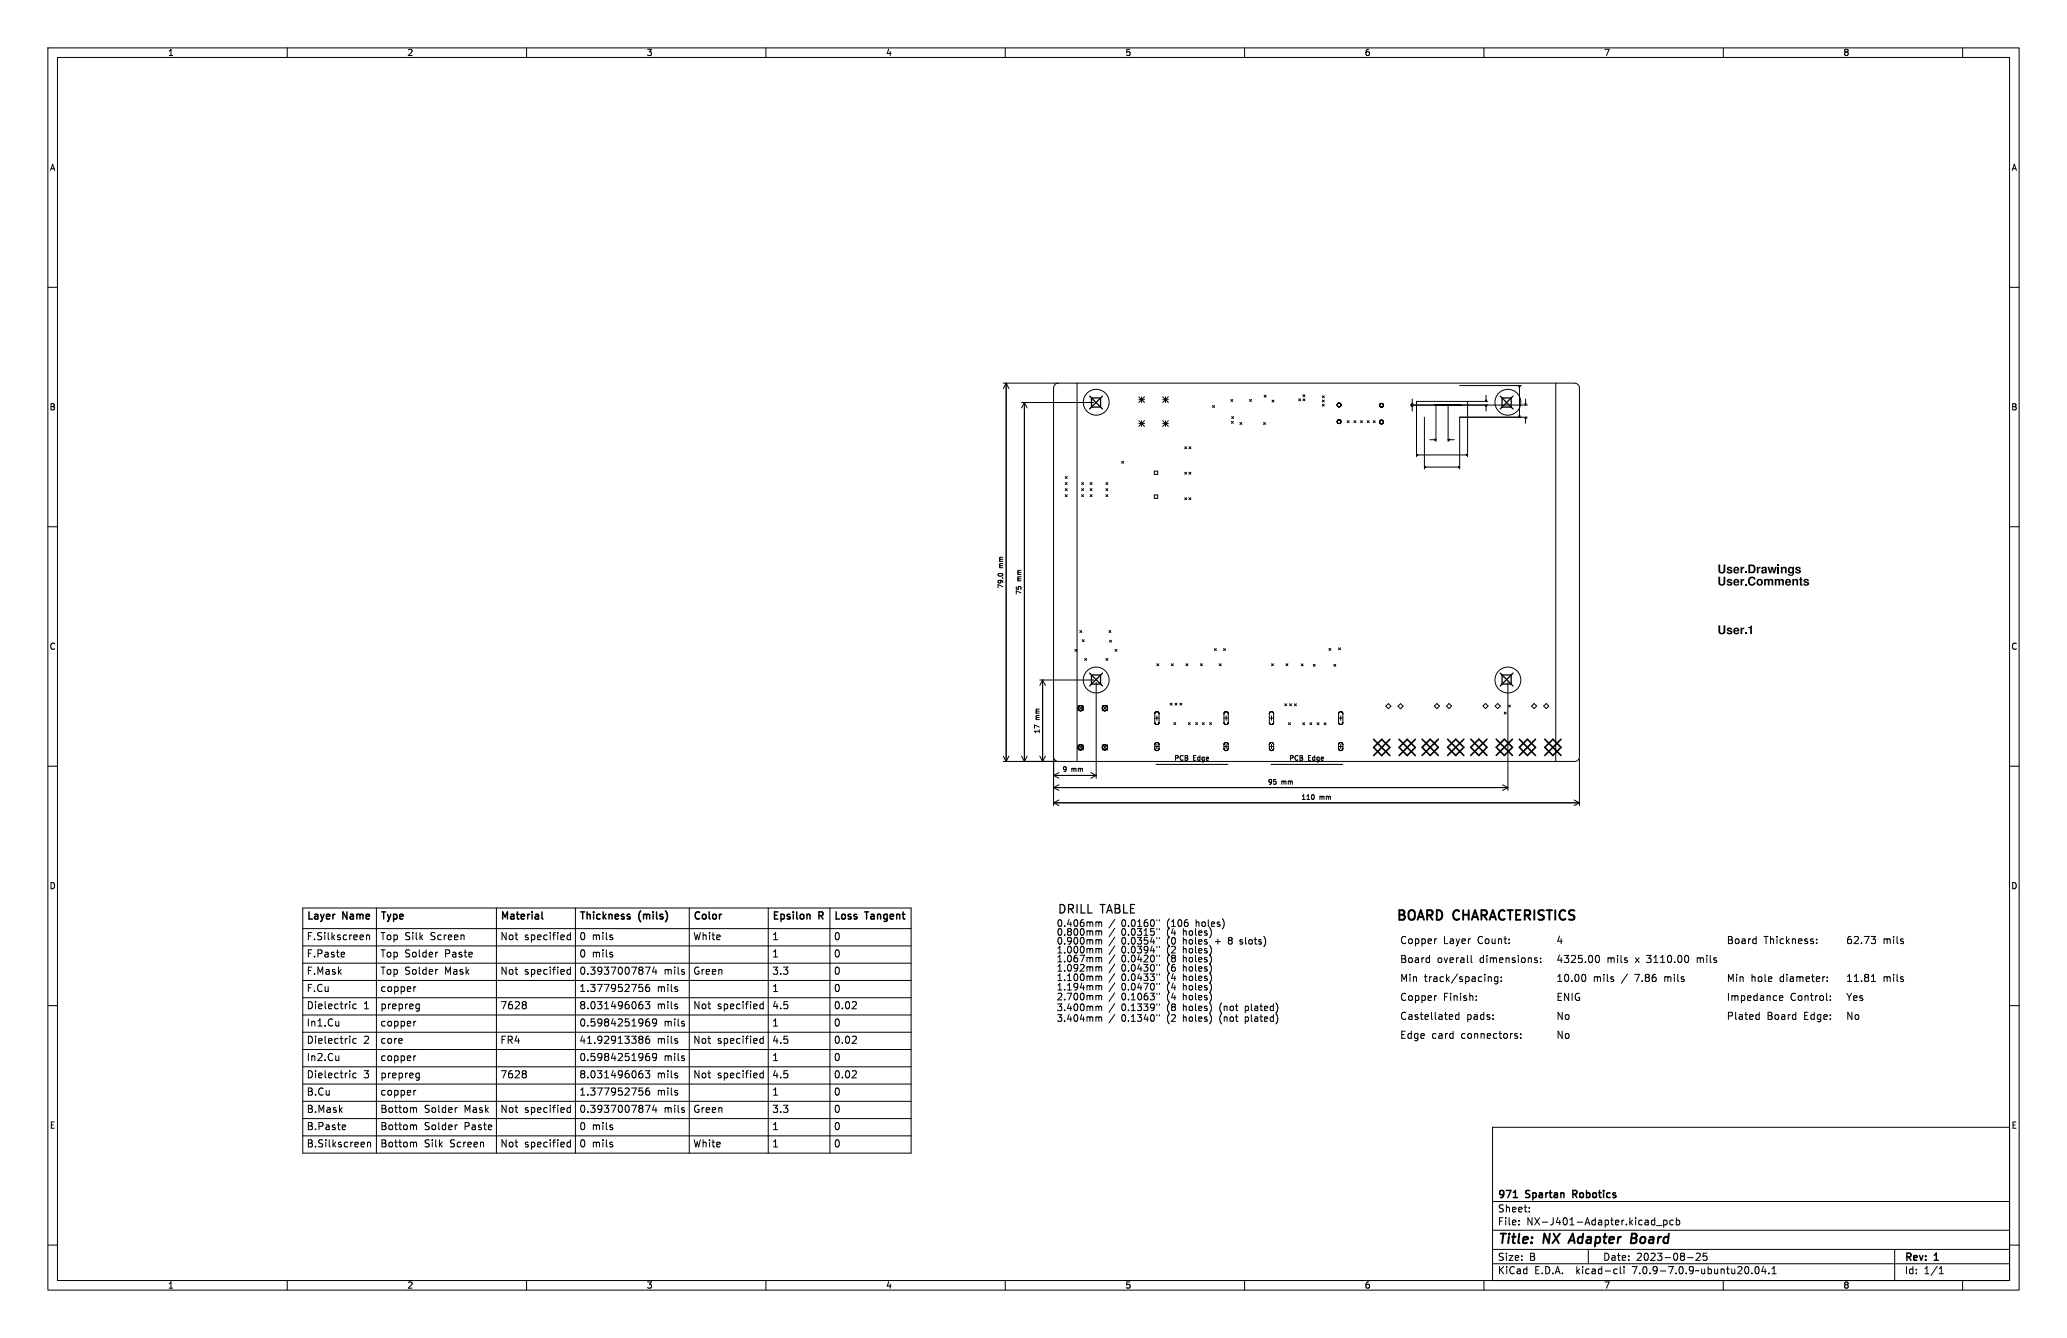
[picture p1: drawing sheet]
<svg xmlns="http://www.w3.org/2000/svg" width="432mm" height="279mm" viewBox="0 0 432 279" stroke-linecap="round" stroke-linejoin="round" font-family="sans-serif">
<defs><g id="words">
<g font-size="2.8">
<text x="291.6" y="193.2">BOARD</text>
<text x="303.7" y="193.2">CHARACTERISTICS</text>
<text x="312.8" y="260.3">Title:</text>
<text x="322.5" y="260.3">NX</text>
<text x="328.8" y="260.3">Adapter</text>
<text x="342.3" y="260.3">Board</text>
</g>
<g font-size="2.5">
<text x="358.8" y="120">User.Drawings</text>
<text x="358.8" y="122.6">User.Comments</text>
<text x="358.8" y="132.7">User.1</text>
<text x="220.9" y="190.9">DRILL</text>
<text x="229.9" y="190.9">TABLE</text>
</g>
<g font-size="2.1">
<text x="64" y="192.8">Layer</text>
<text x="64" y="196.5">F.Silkscreen</text>
<text x="71.7" y="192.8">Name</text>
<text x="79.4" y="196.5">Top Silk</text>
<text x="79.4" y="192.8">Type</text>
<text x="89.7" y="196.5">Screen</text>
<text x="104.5" y="192.8">Material</text>
<text x="104.5" y="196.5">Not</text>
<text x="109.4" y="196.5">specified</text>
<text x="121" y="196.5">0 mils</text>
<text x="121" y="192.8">Thickness</text>
<text x="133.5" y="192.8">(mils)</text>
<text x="144.7" y="192.8">Color</text>
<text x="144.7" y="196.5">White</text>
<text x="161.2" y="192.8">Epsilon</text>
<text x="161.2" y="196.5">1</text>
<text x="171.1" y="192.8">R</text>
<text x="174.1" y="192.8">Loss</text>
<text x="174.1" y="196.5">0</text>
<text x="180.9" y="192.8">Tangent</text>
<text x="292.3" y="197.6">Copper</text>
<text x="301.6" y="197.6">Layer</text>
<text x="308.9" y="197.6">Count:</text>
<text x="325" y="197.6">4</text>
<text x="360.6" y="197.6">Board</text>
<text x="368.5" y="197.6">Thickness:</text>
<text x="385.5" y="197.6">62.73</text>
<text x="393.4" y="197.6">mils</text>
<text x="64" y="200.1">F.Paste</text>
<text x="64" y="203.7">F.Mask</text>
<text x="79.4" y="200.1">Top Solder</text>
<text x="79.4" y="203.7">Top Solder</text>
<text x="92.7" y="200.1">Paste</text>
<text x="92.7" y="203.7">Mask</text>
<text x="104.5" y="203.7">Not</text>
<text x="109.4" y="203.7">specified</text>
<text x="121" y="203.7">0.3937007874</text>
<text x="121" y="200.1">0 mils</text>
<text x="138.5" y="203.7">mils</text>
<text x="144.7" y="203.7">Green</text>
<text x="161.2" y="200.1">1</text>
<text x="161.2" y="203.7">3.3</text>
<text x="174.1" y="203.7">0</text>
<text x="174.1" y="200.1">0</text>
<text x="292.3" y="201.5">Board</text>
<text x="300.3" y="201.5">overall</text>
<text x="309.4" y="201.5">dimensions:</text>
<text x="325" y="201.5">4325.00</text>
<text x="335.7" y="201.5">mils</text>
<text x="341.9" y="201.5">x</text>
<text x="344.5" y="201.5">3110.00</text>
<text x="355.3" y="201.5">mils</text>
<text x="64" y="207.3">F.Cu</text>
<text x="79.4" y="207.3">copper</text>
<text x="121" y="207.3">1.377952756</text>
<text x="137.1" y="207.3">mils</text>
<text x="161.2" y="207.3">1</text>
<text x="174.1" y="207.3">0</text>
<text x="292.3" y="205.5">Min</text>
<text x="292.3" y="209.5">Copper</text>
<text x="297.6" y="205.5">track/spacing:</text>
<text x="301.6" y="209.5">Finish:</text>
<text x="325" y="205.5">10.00</text>
<text x="325" y="209.5">ENIG</text>
<text x="332.9" y="205.5">mils</text>
<text x="339" y="205.5">/</text>
<text x="342" y="205.5">7.86</text>
<text x="348.5" y="205.5">mils</text>
<text x="360.6" y="205.5">Min</text>
<text x="360.6" y="209.5">Impedance</text>
<text x="365.8" y="205.5">hole</text>
<text x="372" y="205.5">diameter:</text>
<text x="374" y="209.5">Control:</text>
<text x="385.5" y="205.5">11.81</text>
<text x="385.5" y="209.5">Yes</text>
<text x="393.4" y="205.5">mils</text>
<text x="64" y="214.5">In1.Cu</text>
<text x="64" y="210.9">Dielectric</text>
<text x="75.8" y="210.9">1</text>
<text x="79.4" y="214.5">copper</text>
<text x="79.4" y="210.9">prepreg</text>
<text x="104.5" y="210.9">7628</text>
<text x="121" y="214.5">0.5984251969</text>
<text x="121" y="210.9">8.031496063</text>
<text x="137.1" y="210.9">mils</text>
<text x="138.5" y="214.5">mils</text>
<text x="144.7" y="210.9">Not</text>
<text x="149.7" y="210.9">specified</text>
<text x="161.2" y="210.9">4.5</text>
<text x="161.2" y="214.5">1</text>
<text x="174.1" y="214.5">0</text>
<text x="174.1" y="210.9">0.02</text>
<text x="292.3" y="213.4">Castellated</text>
<text x="306.4" y="213.4">pads:</text>
<text x="325" y="213.4">No</text>
<text x="360.6" y="213.4">Plated</text>
<text x="369.2" y="213.4">Board</text>
<text x="377.1" y="213.4">Edge:</text>
<text x="385.5" y="213.4">No</text>
<text x="64" y="218.1">Dielectric</text>
<text x="64" y="221.7">In2.Cu</text>
<text x="75.8" y="218.1">2</text>
<text x="79.4" y="218.1">core</text>
<text x="79.4" y="221.7">copper</text>
<text x="104.5" y="218.1">FR4</text>
<text x="121" y="221.7">0.5984251969</text>
<text x="121" y="218.1">41.92913386</text>
<text x="137.1" y="218.1">mils</text>
<text x="138.5" y="221.7">mils</text>
<text x="144.7" y="218.1">Not</text>
<text x="149.7" y="218.1">specified</text>
<text x="161.2" y="221.7">1</text>
<text x="161.2" y="218.1">4.5</text>
<text x="174.1" y="218.1">0.02</text>
<text x="174.1" y="221.7">0</text>
<text x="292.3" y="217.4">Edge</text>
<text x="299.1" y="217.4">card</text>
<text x="305.5" y="217.4">connectors:</text>
<text x="325" y="217.4">No</text>
<text x="64" y="225.3">Dielectric</text>
<text x="75.8" y="225.3">3</text>
<text x="79.4" y="225.3">prepreg</text>
<text x="104.5" y="225.3">7628</text>
<text x="121" y="225.3">8.031496063</text>
<text x="137.1" y="225.3">mils</text>
<text x="144.7" y="225.3">Not</text>
<text x="149.7" y="225.3">specified</text>
<text x="161.2" y="225.3">4.5</text>
<text x="174.1" y="225.3">0.02</text>
<text x="64" y="232.5">B.Mask</text>
<text x="64" y="228.9">B.Cu</text>
<text x="79.4" y="232.5">Bottom</text>
<text x="79.4" y="228.9">copper</text>
<text x="88.5" y="232.5">Solder</text>
<text x="96.7" y="232.5">Mask</text>
<text x="104.5" y="232.5">Not</text>
<text x="109.4" y="232.5">specified</text>
<text x="121" y="232.5">0.3937007874</text>
<text x="121" y="228.9">1.377952756</text>
<text x="137.1" y="228.9">mils</text>
<text x="138.5" y="232.5">mils</text>
<text x="144.7" y="232.5">Green</text>
<text x="161.2" y="228.9">1</text>
<text x="161.2" y="232.5">3.3</text>
<text x="174.1" y="228.9">0</text>
<text x="174.1" y="232.5">0</text>
<text x="64" y="236.1">B.Paste</text>
<text x="64" y="239.7">B.Silkscreen</text>
<text x="79.4" y="236.1">Bottom</text>
<text x="79.4" y="239.7">Bottom</text>
<text x="88.5" y="236.1">Solder</text>
<text x="88.5" y="239.7">Silk</text>
<text x="93.7" y="239.7">Screen</text>
<text x="96.7" y="236.1">Paste</text>
<text x="104.5" y="239.7">Not</text>
<text x="109.4" y="239.7">specified</text>
<text x="121" y="239.7">0 mils</text>
<text x="121" y="236.1">0 mils</text>
<text x="144.7" y="239.7">White</text>
<text x="161.2" y="236.1">1</text>
<text x="161.2" y="239.7">1</text>
<text x="174.1" y="236.1">0</text>
<text x="174.1" y="239.7">0</text>
<text x="312.8" y="250.6">971</text>
<text x="318.8" y="250.6">Spartan</text>
<text x="329.2" y="250.6">Robotics</text>
<text x="312.8" y="256.1">File:</text>
<text x="312.8" y="253.4">Sheet:</text>
<text x="318.9" y="256.1">NX-J401-Adapter.kicad_pcb</text>
<text x="312.8" y="263.5">Size:</text>
<text x="319.5" y="263.5">B</text>
<text x="334.8" y="263.5">Date:</text>
<text x="341.8" y="263.5">2023-08-25</text>
<text x="397.8" y="263.7">Rev:</text>
<text x="404.2" y="263.7">1</text>
<text x="312.8" y="266.3">KiCad</text>
<text x="320.5" y="266.3">E.D.A.</text>
<text x="329.4" y="266.3">kicad-cli</text>
<text x="341.3" y="266.3">7.0.9-7.0.9~ubuntu20.04.1</text>
<text x="397.8" y="266.3">Id:</text>
<text x="401.9" y="266.3">1/1</text>
</g>
<g font-size="1.8">
<text x="35" y="11.9">1</text>
<text x="85" y="11.9">2</text>
<text x="135" y="11.9">3</text>
<text x="185" y="11.9">4</text>
<text x="235" y="11.9">5</text>
<text x="285" y="11.9">6</text>
<text x="335" y="11.9">7</text>
<text x="385" y="11.9">8</text>
<text x="10.3" y="35.9">A</text>
<text x="420.1" y="35.9">A</text>
<text x="10.3" y="85.9">B</text>
<text x="420.1" y="85.9">B</text>
<text x="10.3" y="135.9">C</text>
<text x="420.1" y="135.9">C</text>
<text x="10.3" y="185.9">D</text>
<text x="420.1" y="185.9">D</text>
<text x="10.3" y="235.9">E</text>
<text x="420.1" y="235.9">E</text>
<text x="35" y="269.3">1</text>
<text x="85" y="269.3">2</text>
<text x="135" y="269.3">3</text>
<text x="185" y="269.3">4</text>
<text x="235" y="269.3">5</text>
<text x="285" y="269.3">6</text>
<text x="335" y="269.3">7</text>
<text x="385" y="269.3">8</text>
</g>
<g font-size="1.4">
<text x="209.8" y="118.7" transform="rotate(-90 209.8 118.7)">mm</text>
<text x="209.8" y="123" transform="rotate(-90 209.8 123)">79.0</text>
<text x="213.6" y="124.3" transform="rotate(-90 213.6 124.3)">75</text>
<text x="213.6" y="121.4" transform="rotate(-90 213.6 121.4)">mm</text>
<text x="217.4" y="153.3" transform="rotate(-90 217.4 153.3)">17</text>
<text x="217.4" y="150.4" transform="rotate(-90 217.4 150.4)">mm</text>
<text x="221.8" y="161.4">9</text>
<text x="223.8" y="161.4">mm</text>
<text x="245.2" y="159">PCB</text>
<text x="249.2" y="159">Edge</text>
<text x="269.2" y="159">PCB</text>
<text x="273.2" y="159">Edge</text>
<text x="264.8" y="164">95</text>
<text x="267.7" y="164">mm</text>
<text x="271.7" y="167.2">110</text>
<text x="275.6" y="167.2">mm</text>
</g>
</g></defs>
<g fill="none" stroke="#000" stroke-width=".21">
<path d="M10 10h411.8v259.4h-411.8zM12 12h407.8v255.4h-407.8zM60 10v2M110 10v2M160 10v2M210 10v2M260 10v2M310 10v2M360 10v2M410 10v2M10 60h2M419.8 60h2"/>
<path d="M209.6 80h11.4M210.2 80v79M210.2 80l.6 1.1M210.2 80l-.6 1.1M213.4 84.1h15.1M214 84.1v74.9M214 84.1l.6 1.1M214 84.1l-.6 1.1M220.4 80.3l.7-.3h107.8a1.02 1.02 0 0 1 1 1v77a1.01 1.01 0 0 1-1 1h-107.8a1.02 1.02 0 0 1-1-1v-77zM222.5 99.5l.4 .4M222.9 99.5l-.4 .4M225 80v79"/>
<path d="M234.3 96.3l.4 .4M234.7 96.3l-.4 .4M237.9 82.9l1.2 1.2M237.9 88.5h1.2M237.9 83.5h1.2M237.9 87.9l1.2 1.1M238.5 82.9v1.2M238.5 87.9v1.1M239.1 87.9l-1.2 1.1M239.1 82.9l-1.2 1.2M241.1 98.4h.7v.7h-.7zM242.9 87.9l1.2 1.1"/>
<path d="M242.9 88.5h1.2M242.9 82.9l1.2 1.2M242.9 83.5h1.2M243.5 82.9v1.2M243.5 87.9v1.1M244.1 82.9l-1.2 1.2M244.1 87.9l-1.2 1.1M247.5 98.6l.4 .4M247.5 93.3l.4 .4M247.9 93.3l-.4 .4M247.9 98.6l-.4 .4M248.4 93.3l.4 .4"/>
<path d="M248.4 98.6l.4 .4M248.8 98.6l-.4 .4M248.8 93.3l-.4 .4M253.3 84.7l.4 .4M253.7 84.7l-.4 .4M257.1 83.4l.4 .4M257.2 88l.4 .4M257.3 87l.4 .4M257.5 83.4l-.4 .4M257.6 88l-.4 .4M257.7 87l-.4 .4M259 88.2l.4 .4"/>
<path d="M259.4 88.2l-.4 .4M261 83.4l.4 .4M261.4 83.4l-.4 .4M264 88.2l.4 .4M264.1 82.5l.4 .4M264.4 88.2l-.4 .4M264.5 82.5l-.4 .4M265.7 83.5l.4 .5M266.1 83.5l-.4 .5M271.3 83.3l.4 .4M271.7 83.3l-.4 .4M272.2 82.4l.4 .4"/>
<path d="M272.2 83.3l.4 .4M272.6 83.3l-.4 .4M272.6 82.4l-.4 .4M276.2 84.4l.4 .4M276.2 83.5l.4 .5M276.2 82.7l.4 .4M276.6 83.5l-.4 .5M276.6 82.7l-.4 .4M276.6 84.4l-.4 .4M279.3 88v.1M279.3 88.1h.1M279.3 84.6h.1"/>
<path d="M279.3 84.5v.1M279.3 84.6l.1 .1M279.3 88h.1M279.3 88.1v.1M279.3 84.5h.1M279.4 84.4l-.1 .1M279.4 84.7h.1M279.4 87.9l-.1 .1M279.4 88.2h.1M279.4 87.9h.1M279.4 84.7v.1M279.4 84.4h.1"/>
<path d="M279.4 88.2v.1M279.4 84.8h.1M279.4 87.8v.1M279.4 88.3h.1M279.4 84.3v.1M279.4 84.3h.1M279.4 87.8h.1M279.5 84.8v.1M279.5 88.3v.1M279.5 87.8h-.1M279.5 87.8h.1M279.5 84.3h.1"/>
<path d="M279.5 88.4h.1M279.5 87.7v.1M279.5 84.9h.1M279.5 84.2v.1M279.5 87.7h.1M279.5 84.2h.1M279.6 87.7h-.1M279.6 84.2h-.1M279.6 88.4h.1M279.6 84.2h.1M279.6 84.9h.1M279.6 87.7h.1"/>
<path d="M279.6 84.9v.1M279.6 85h.1M279.7 87.7h-.1M279.7 85h.1M279.7 88.4v.1M279.7 84.2h-.1M279.7 88.5h.1M279.7 87.7h.1M279.7 84.2h.1M279.8 85h-.1M279.8 87.7h.1M279.8 84.2h.1"/>
<path d="M279.8 88.5h-.1M279.8 85h.1M279.8 88.5h.1M279.9 88.4l-.1 .1M279.9 84.2h.1M279.9 84.9l-.1 .1M279.9 87.7h.1M279.9 84.9h.1M279.9 88.4h.1M280 84.2h.1M280 88.4h-.1M280 84.9h-.1"/>
<path d="M280 84.3h.1M280 87.7v.1M280 88.4h.1M280 87.8h.1M280 84.9h.1M280 88.3v.1M280 84.8v.1M280 88.3h.1M280.1 84.8h-.1M280.1 84.3v.1M280.1 88.3h.1M280.1 84.8h.1"/>
<path d="M280.1 84.4h.1M280.1 87.9h.1M280.1 88.2v.1M280.1 88.2h.1M280.1 87.9v.1M280.1 84.7h.1M280.1 84.4v.1M280.1 84.5h.1M280.1 88.1v.1M280.1 84.6v.1M280.1 88.1h.1M280.1 88h.1"/>
<path d="M280.1 84.6h.1M280.1 84.5v.1M280.1 88v.1M281.4 87.9l.4 .4M281.8 87.9l-.4 .4M282.8 87.9l.4 .4M283.2 87.9l-.4 .4M284.2 87.9l.4 .4M284.6 87.9l-.4 .4M285.6 87.9l.4 .4M286 87.9l-.4 .4M286.9 87.9l.4 .4"/>
<path d="M287.3 87.9l-.4 .4M288.2 88.2h.1M288.2 88.1v.1M288.2 84.7h.1M288.2 84.6v.1M288.2 84.7v.1M288.2 88v.1M288.2 84.5v.1M288.2 84.5h.1M288.2 84.8h.1M288.2 88h.1M288.2 88.3h.1"/>
<path d="M288.3 84.8h.1M288.3 88.3h.1M288.3 84.4l-.1 .1M288.3 87.9h.1M288.3 84.4h.1M288.3 88.4h.1M288.3 84.9h.1M288.3 87.8v.1M288.3 84.9l.1 .1M288.3 87.8h.1M288.3 84.3h.1M288.4 84.3h-.1"/>
<path d="M288.4 87.8h-.1M288.4 88.5h.1M288.4 87.8h.1M288.4 85h.1M288.4 84.3h.1M288.5 87.8h-.1M288.5 85h.1M288.5 88.5h.1M288.5 84.3h-.1M288.5 87.7v.1M288.5 84.2v.1M288.5 87.7h.1"/>
<path d="M288.5 84.2h.1M288.6 88.5h.1M288.6 87.7h-.1M288.6 85h.1M288.6 87.7h.1M288.6 84.2h.1M288.7 84.2h.1M288.7 87.7h.1M288.7 85h-.1M288.7 88.5h-.1M288.7 85h.1M288.7 88.5h.1"/>
<path d="M288.7 84.3h.1M288.7 87.7v.1M288.7 87.8h.1M288.8 87.8h.1M288.8 85h-.1M288.8 88.5h-.1M288.8 84.3h.1M288.8 88.5h.1M288.8 85h.1M288.9 87.8h.1M288.9 84.9l-.1 .1M288.9 88.4l-.1 .1"/>
<path d="M288.9 84.3v.1M288.9 84.9h.1M288.9 84.4h.1M288.9 88.4h.1M288.9 87.8v.1M288.9 87.9h.1M288.9 88.3v.1M288.9 88.3h.1M289 84.8l-.1 .1M289 84.4v.1M289 88.3h-.1M289 84.8h.1"/>
<path d="M289 88h.1M289 84.5h.1M289 88.3h.1M289 84.5v.1M289 88v.1M289 88.2h.1M289 88.1h.1M289 84.7v.1M289 84.6h.1M289 84.6v.1M289 88.1v.1M289 84.7h.1"/>
<path d="M294.6 84.6h24.5M294.9 84.3h.2l-.2 .5h.2zM295 83.3v2.6M295.9 95h10.7M295.9 95l.3-.1v.2zM297.6 97.5h7.3M297.6 97.5l.2-.1v.3zM297.6 87.1v10.8M298.7 91.8h1.3M299.7 91.7l.3 .1-.3 .1zM299.8 84.6h.1M299.8 84.5v.1"/>
<path d="M299.8 84.5h.1M299.9 84.5h.1M299.9 84.6h-.1M299.9 84.6h.1M300 84.6h.1M300 84.6v7.6M300 84.6v.1M300.1 84.6h.1M300.1 84.6h-.1M300.2 84.7h.1M300.2 84.6v.1M300.2 84.6h.1"/>
<path d="M300.3 84.6h-.1M300.3 84.6h.1M300.3 84.5h.1M300.3 84.5v.1M300.4 84.6h.1M300.4 84.7h.1M300.4 84.6v.1M300.5 84.5v.1M300.5 84.6h.1M300.6 84.6h.1M300.6 84.5v.1M300.8 84.5h.1"/>
<path d="M300.8 84.6h.1M300.9 84.5h.1M300.9 84.6h.1M300.9 84.5v.1M301 84.5h.1M301 84.6h-.1M301 84.5v.1M301 84.6h.1M301.1 84.5h.1M301.1 84.6h.1M301.2 84.5v.1M301.2 84.5h-.1"/>
<path d="M301.4 84.6v-.1v.1M301.5 84.6h.1M301.6 84.6h.1M301.7 84.6h.1M301.8 84.5v.1M301.8 84.6h.1M301.9 84.6h.1M302 84.6h.1M302.1 84.6h.1M302.1 84.6h-.1M302.2 84.6h.1M302.2 84.5v.1"/>
<path d="M302.3 84.6h.1M302.3 84.6h-.1M302.4 84.6h.1M302.4 84.6h-.1M302.4 84.5v.1M302.5 91.8l.3-.1v.2zM302.5 91.8h1.3M302.5 84.6v7.6M302.6 84.5v.1M302.6 84.5h.1M302.6 84.6h.1M302.7 84.6h.1"/>
<path d="M302.8 84.6h.1M302.9 84.5v.1M302.9 84.5h.1M303 84.6h.1M303 84.6v.1M303 84.7h.1M303.1 84.6h.1M303.2 84.6h.1M303.3 84.6h.1M303.4 84.6l.1-.1v.1M303.6 84.5v.1M303.6 84.6h.1"/>
<path d="M303.8 84.6h.1M303.9 84.5v.1M303.9 84.5h.1M303.9 84.6h.1M304 84.6l-.1 .1M304 84.6v.1M304 84.7h.1M304 84.5v.1M304.1 84.6h-.1M304.1 84.6h.1M304.2 84.5v.1M304.2 84.6h.1"/>
<path d="M304.3 84.6h.1M304.4 84.6h.1M304.5 84.6h.1M304.5 84.6h-.1M304.6 84.6h-.1M304.6 84.6h.1M304.7 84.6h.1M304.7 97.4l.2 .1-.2 .2zM304.8 84.6h.1M304.8 84.6h-.1M304.9 84.6h.1M304.9 80.5h12.9"/>
<path d="M305 84.6h.1M305.1 84.6h-.1M305.1 84.6h.1M305.2 84.5v.1M305.2 84.6h.1M306.3 94.9l.3 .1-.3 .1zM306.6 83.8v11.6M310.3 83.6h.3l-.2 .2zM310.4 84.6l.2 .2h-.3zM310.4 82.6v1.2M310.4 84.6v1.3M310.8 83.8h-14.9v11.6"/>
<path d="M317.3 86.9h.3l-.2 .2zM317.4 80.5l.2 .3h-.3zM317.4 80.5v6.6M318.6 84.3h.2l-.1 .3zM318.7 87.1l.1 .3h-.2zM318.7 83.3v1.3M318.7 87.1v1.3M319.1 87.1h-14.2v10.8M325 80v79M10 110h2M208.5 119.9l.4-.2 .5 .2M222.5 100.8l.4 .4"/>
<path d="M222.5 103.3l.4 .4M222.5 102l.4 .4M222.9 102l-.4 .4M222.9 100.8l-.4 .4M222.9 103.3l-.4 .4M226 100.8l.4 .4M226 102l.4 .4M226 103.3l.4 .4M226.4 103.3l-.4 .4M226.4 102l-.4 .4M226.4 100.8l-.4 .4M227.7 102l.4 .4"/>
<path d="M227.7 100.8l.4 .4M227.7 103.3l.4 .4M228.1 102l-.4 .4M228.1 100.8l-.4 .4M228.1 103.3l-.4 .4M231 100.8l.4 .4M231 102l.4 .4M231 103.3l.4 .4M231.4 102l-.4 .4M231.4 100.8l-.4 .4M231.4 103.3l-.4 .4M241.1 103.4h.7v.7h-.7z"/>
<path d="M247.5 103.9l.4 .4M247.9 103.9l-.4 .4M248.4 103.9l.4 .4M248.8 103.9l-.4 .4M419.8 110h2M224.6 135.6l.4 .4M225 135.6l-.4 .4M225.6 131.7l.4 .4M226 131.7l-.4 .4M226.1 133.6l.4 .4M226.5 133.6l-.4 .4M226.6 137.5l.4 .4"/>
<path d="M227 137.5l-.4 .4M231 137.5l.4 .4M231.4 137.5l-.4 .4M231.7 131.7l.4 .4M231.8 133.7l.4 .4M232.1 131.7l-.4 .4M232.2 133.7l-.4 .4M232.9 135.6l.4 .4M233.3 135.6l-.4 .4M241.7 138.6l.4 .4M242.1 138.6l-.4 .4M244.7 138.6l.4 .4"/>
<path d="M245.1 138.6l-.4 .4M247.7 138.6l.4 .4M248.1 138.6l-.4 .4M250.8 138.6l.4 .4M251.2 138.6l-.4 .4M253.7 135.4l.4 .4M254.1 135.4l-.4 .4M254.7 138.6l.4 .4M255.1 138.6l-.4 .4M255.6 135.4l.4 .4M256 135.4l-.4 .4M265.6 138.6l.4 .4"/>
<path d="M266 138.6l-.4 .4M268.6 138.6l.4 .4M269 138.6l-.4 .4M271.8 138.6l.4 .4M272.2 138.6l-.4 .4M274.3 138.7l.4 .4M274.7 138.7l-.4 .4M277.6 135.4l.4 .4M278 135.4l-.4 .4M278.6 138.7l.5 .4M279.1 138.7l-.5 .4M279.6 135.3l.4 .4"/>
<path d="M280 135.3l-.4 .4M10 160h2M209.6 159h11M209.6 157.9l.6 1.1M210.8 157.9l-.6 1.1M213.4 157.9l.6 1.1M214.6 157.9l-.6 1.1M217.2 142h11.3M217.2 157.9l.6 1.1M217.8 142l.6 1.1M217.8 142v17M217.8 142l-.6 1.1"/>
<path d="M218.4 157.9l-.6 1.1M220.1 158.5v9.7M225.2 155.5l1.1 1.1M225.2 156.1h.1M225.2 147.9h.1M225.2 147.3l1.1 1.1M225.2 156v.1M225.2 156h.1M225.2 147.8v.1M225.2 156.1v.1M225.2 147.9v.1M225.2 148h.1"/>
<path d="M225.2 156.2h.1M225.2 147.8h.1M225.2 156.2v.1M225.2 148v.1M225.2 155.9v.1M225.2 148.1h.1M225.2 155.9h.1M225.2 147.7v.1M225.2 156.3h.1M225.2 147.7h.1M225.3 148.1v.1M225.3 156.3h.1"/>
<path d="M225.3 147.7h-.1M225.3 155.8l-.1 .1M225.3 156.3v.1M225.3 147.6v.1M225.3 147.6h.1M225.3 156.4h.1M225.3 155.8h.1M225.3 155.7v.1M225.3 148.2h.1M225.3 156.4l.1 .1M225.3 147.5v.1M225.3 148.2v.1"/>
<path d="M225.3 155.7h.1M225.3 148.3h.1M225.4 147.5h-.1M225.4 156.5h.1M225.4 148.3h.1M225.4 155.7h.1M225.4 147.5h.1M225.4 155.6v.1M225.4 148.3l.1 .1M225.4 155.6h.1M225.4 147.4v.1M225.5 156.5h.1"/>
<path d="M225.5 147.4h-.1M225.5 156.5v.1M225.5 155.6h-.1M225.5 147.4h.1M225.5 148.4h.1M225.5 155.6h.1M225.5 156.6h.1M225.6 156.6h.1M225.6 155.6h-.1M225.6 148.4h.1M225.6 147.4h-.1M225.6 147.4h.1"/>
<path d="M225.6 155.5v.1M225.6 155.5h.1M225.7 147.3l-.1 .1M225.7 156.6h.1M225.7 148.4h.1M225.7 155.5h-.1M225.7 155.5h.1M225.7 147.3h.1M225.8 155.5h.1M225.8 147.3h.1M225.8 148.4h-.1M225.8 156.6h-.1"/>
<path d="M225.8 156.6h.1M225.8 148.4h.1M225.8 147.3l.1 .1M225.9 148.4h-.1M225.9 155.5h.1M225.9 148.4h.1M225.9 155.5v.1M225.9 156.6h-.1M225.9 147.4h.1M225.9 155.6h.1M225.9 156.6h.1M226 147.4h.1"/>
<path d="M226 155.6h.1M226 148.4h-.1M226 156.6h-.1M226 148.4h.1M226 156.6h.1M226 156.5v.1M226.1 156.5h-.1M226.1 147.4v.1M226.1 148.3l-.1 .1M226.1 155.6h.1M226.1 148.3h.1M226.1 155.6v.1"/>
<path d="M226.1 156.5h.1M226.1 147.5h.1M226.1 155.7h.1M226.2 155.7h.1M226.2 148.3h-.1M226.2 147.5v.1M226.2 148.2v.1M226.2 156.4l-.1 .1M226.2 156.4h.1M226.2 147.6h.1M226.2 148.2h.1M226.2 155.8h.1"/>
<path d="M226.2 156.3v.1M226.2 148.1v.1M226.2 147.6v.1M226.2 155.8l.1 .1M226.2 156.3h.1M226.2 148.1h.1M226.2 147.7h.1M226.3 147.7h.1M226.3 155.9h.1M226.3 148.1h-.1M226.3 156.3h-.1M226.3 156.3h.1"/>
<path d="M226.3 156.2v.1M226.3 147.7v.1M226.3 147.8h.1M226.3 148v.1M226.3 156.2h.1M226.3 155.9v.1M226.3 148h.1M226.3 156h.1M226.3 147.9v.1M226.3 147.8v.1M226.3 156.1v.1M226.3 156v.1"/>
<path d="M226.3 147.9h.1M226.3 156.1h.1M226.3 155.5l-1.1 1.1M226.3 147.3l-1.1 1.1M229 142.5v20M230.3 155.5l1.1 1.1M230.3 156.1h.1M230.3 147.9h.1M230.3 147.3l1.1 1.1M230.3 156v.1M230.3 156h.1M230.3 147.8v.1"/>
<path d="M230.3 147.9v.1M230.3 156.1v.1M230.3 156.2h.1M230.3 147.8h.1M230.3 148h.1M230.3 156.2v.1M230.3 148v.1M230.3 155.9v.1M230.3 148.1h.1M230.3 155.9h.1M230.3 147.7v.1M230.3 156.3h.1"/>
<path d="M230.3 147.7h.1M230.3 148.1l.1 .1M230.3 155.8v.1M230.3 147.6v.1M230.3 156.3v.1M230.3 156.4h.1M230.3 147.6h.1M230.4 155.8h-.1M230.4 147.6h-.1M230.4 156.4h.1M230.4 148.2h.1M230.4 147.6h.1"/>
<path d="M230.4 147.5v.1M230.4 156.4v.1M230.4 155.7h.1M230.4 148.2v.1M230.4 148.3h.1M230.4 147.5h.1M230.4 156.5h.1M230.5 148.3h.1M230.5 155.6l-.1 .1M230.5 148.3l.1 .1M230.5 155.6h.1M230.5 147.4l-.1 .1"/>
<path d="M230.5 156.5h.1M230.5 147.4h.1M230.6 155.6h-.1M230.6 148.4h.1M230.6 147.4h-.1M230.6 156.6h.1M230.6 147.4h.1M230.6 155.6h.1M230.6 155.5v.1M230.7 155.5h-.1M230.7 148.4h.1M230.7 155.5h.1"/>
<path d="M230.7 156.6h.1M230.7 147.3l-.1 .1M230.8 147.3h-.1M230.8 156.6h.1M230.8 148.4h.1M230.8 155.5h-.1M230.8 147.3h.1M230.8 155.5h.1M230.9 156.6h-.1M230.9 155.5h.1M230.9 147.3h.1M230.9 148.4h-.1"/>
<path d="M230.9 148.4h.1M230.9 156.6h.1M230.9 147.3l.1 .1M231 148.4h-.1M231 155.5h.1M231 156.6h-.1M231 148.4h.1M231 147.4h.1M231 155.5v.1M231 156.6h.1M231 155.6h.1M231.1 148.4h-.1"/>
<path d="M231.1 156.6h-.1M231.1 147.4h.1M231.1 155.6h.1M231.1 148.4h.1M231.1 156.5v.1M231.1 147.4l.1 .1M231.1 156.5h.1M231.1 148.3v.1M231.2 148.3h-.1M231.2 155.6v.1M231.2 147.5h.1M231.2 156.5h-.1"/>
<path d="M231.2 148.3h.1M231.2 156.5h.1M231.2 155.7h.1M231.2 156.4v.1M231.2 148.2v.1M231.2 147.5l.1 .1M231.3 155.7v.1M231.3 156.4h-.1M231.3 148.2h-.1M231.3 147.6h.1M231.3 155.8h.1M231.3 148.2h.1"/>
<path d="M231.3 156.3v.1M231.3 148.1v.1M231.3 147.6v.1M231.3 156.3h.1M231.3 147.7h.1M231.3 148.1h.1M231.3 155.8v.1M231.3 155.9h.1M231.3 147.7v.1M231.3 156.2v.1M231.3 148v.1M231.3 156.2h.1"/>
<path d="M231.3 147.8h.1M231.3 155.9l.1 .1M231.4 148h-.1M231.4 156.2h-.1M231.4 147.8h.1M231.4 156h.1M231.4 156.2h.1M231.4 148h.1M231.4 156.1v.1M231.4 147.8v.1M231.4 147.9v.1M231.4 147.9h.1"/>
<path d="M231.4 156v.1M231.4 156.1h.1M231.4 147.3l-1.1 1.1M231.4 155.5l-1.1 1.1M241.2 155.9h.9M241.2 149.1v1.8M241.2 150h.9M241.2 155.5v.8M241.2 156.3h.1M241.2 155.5h.1M241.2 149v.1M241.2 150.9h.1"/>
<path d="M241.2 156.3v.1M241.2 149h.1M241.2 155.4v.1M241.2 156.4h.1M241.2 150.9v.1M241.2 155.4h.1M241.2 151h.1M241.2 148.9v.1M241.3 155.4h-.1M241.3 151h.1M241.3 156.4v.1M241.3 148.9h.1"/>
<path d="M241.3 156.5h.1M241.3 155.3v.1M241.3 151v.1M241.3 155.3h.1M241.3 151.1h.1M241.3 148.8h.1M241.3 156.5v.1M241.3 155.2v.1M241.3 155.2h.1M241.3 156.6h.1M241.3 151.2h.1M241.4 156.6h.1"/>
<path d="M241.4 148.7l-.1 .1M241.4 155.2h-.1M241.4 148.7h.1M241.4 151.2h.1M241.4 155.2h.1M241.4 156.6v.1M241.4 156.7h.1M241.4 155.1h.1M241.5 155.1h-.1M241.5 151.2v.1M241.5 156.7h.1M241.5 148.7h-.1"/>
<path d="M241.5 159.6h15M241.5 155.1h.1M241.5 148.6v.1M241.5 151.3h.1M241.5 148.6h.1M241.6 151.3h.1M241.6 148.6h-.1M241.6 156.7h.1M241.6 155.1h.1M241.6 148.6h.1M241.7 151.3h.1M241.7 156.7h.1"/>
<path d="M241.7 155.1h-.1M241.7 148.6h-.1M241.7 149.5v.9M241.7 155.4v.9M241.7 148.6h.1M241.7 155.1h.1M241.8 151.3h-.1M241.8 148.6h.1M241.8 155.1h.1M241.8 156.7h.1M241.8 151.3h.1M241.9 148.6v.1"/>
<path d="M241.9 155.1h.1M241.9 151.3h-.1M241.9 156.7h-.1M241.9 151.3h.1M241.9 148.7h.1M241.9 156.7h.1M241.9 151.2v.1M241.9 151.2h.1M241.9 155.1l.1 .1M242 156.6l-.1 .1M242 148.7h.1M242 156.6h.1"/>
<path d="M242 151.2h.1M242 155.2h.1M242 148.7v.1M242 148.8h.1M242 151.1v.1M242.1 151.1h-.1M242.1 155.2v.1M242.1 148.8h.1M242.1 156.5l-.1 .1M242.1 156.5h.1M242.1 151.1h.1M242.1 155.3h.1"/>
<path d="M242.1 148.9h.1M242.1 151v.1M242.1 151h.1M242.1 155.4h.1M242.1 156.4v.1M242.1 148.9v.1M242.1 156.4h.1M242.1 150.9v.1M242.1 149h.1M242.1 150.9h.1M242.1 155.4v.1M242.1 155.5h.1"/>
<path d="M242.1 156.3v.1M242.1 156.3h.1M242.1 149v.1M242.1 149.1v1.8M242.1 155.5v.8M244.4 146.8l.5 .4M244.9 146.8l-.5 .4M245.2 150.9l.4 .4M245.5 146.8l.4 .4M245.6 150.9l-.4 .4M245.9 146.8l-.4 .4M246.5 146.8l.4 .4"/>
<path d="M246.9 146.8l-.4 .4M248.2 150.9l.5 .4M248.7 150.9l-.5 .4M249.8 150.9l.4 .4M250.2 150.9l-.4 .4M251.2 150.9l.4 .4M251.6 150.9l-.4 .4M252.7 150.9l.4 .4M253.1 150.9l-.4 .4M255.7 155.9h.9M255.7 156.3v.1M255.7 150.9h.1"/>
<path d="M255.7 150h.9M255.7 149v1.9M255.7 155.5v.8M255.7 149v.1M255.7 155.5h.1M255.7 149h.1M255.7 155.4v.1M255.7 156.4h.1M255.7 155.4h.1M255.7 150.9v.1M255.7 148.9v.1M255.7 151h.1"/>
<path d="M255.7 156.4v.1M255.7 148.9h.1M255.7 156.5h.1M255.7 155.3h.1M255.7 151v.1M255.8 148.8h-.1M255.8 151.1h.1M255.8 156.5v.1M255.8 155.2v.1M255.8 148.8h.1M255.8 155.2h.1M255.8 156.6h.1"/>
<path d="M255.8 151.2h.1M255.8 148.7v.1M255.9 148.7h-.1M255.9 155.2h-.1M255.9 156.6v.1M255.9 151.2h.1M255.9 148.7h.1M255.9 155.1h.1M255.9 156.7h.1M255.9 151.2v.1M255.9 151.3h.1M256 148.6l-.1 .1"/>
<path d="M256 151.3h.1M256 155.1h-.1M256 155.1h.1M256 156.7h.1M256 148.6h.1M256.1 155.1h-.1M256.1 151.3h.1M256.1 156.7h.1M256.1 148.6h-.1M256.1 148.6h.1M256.1 155.1h.1M256.1 149.5v.9"/>
<path d="M256.1 155.4v.9M256.2 156.7h-.1M256.2 151.3h-.1M256.2 148.6h.1M256.2 155.1h.1M256.2 156.7h.1M256.2 151.3h.1M256.3 156.7h-.1M256.3 155.1h.1M256.3 151.3h-.1M256.3 148.6h.1M256.3 156.7h.1"/>
<path d="M256.3 151.3h.1M256.3 148.6v.1M256.3 148.7h.1M256.4 156.7h-.1M256.4 151.2l-.1 .1M256.4 148.7h.1M256.4 151.2h.1M256.4 155.1h.1M256.4 156.7h.1M256.4 155.1v.1M256.4 156.6v.1M256.4 155.2h.1"/>
<path d="M256.4 156.6h.1M256.5 156.6h-.1M256.5 148.7v.1M256.5 151.2h-.1M256.5 156.6h.1M256.5 148.8h.1M256.5 155.2h.1M256.5 151.1h.1M256.5 155.2v.1M256.5 156.5v.1M256.5 148.8v.1M256.5 156.5h.1"/>
<path d="M256.5 155.3h.1M256.5 148.9h.1M256.5 151v.1M256.6 151h-.1M256.6 156.5h-.1M256.6 155.3h.1M256.6 155.3v.1M256.6 151h.1M256.6 156.4v.1M256.6 148.9h.1M256.6 148.9v.1M256.6 156.4h.1"/>
<path d="M256.6 155.4v.1M256.6 150.9v.1M256.6 149v.1M256.6 150.9h.1M256.6 149v1.9M256.6 155.5v.8M256.6 155.5h.1M256.6 156.3h.1M265.2 155.9h.9M265.2 150h.9M265.2 156.3h.1M265.2 149v2"/>
<path d="M265.2 156.3v.1M265.2 149v.1M265.2 149h.1M265.2 151h.1M265.2 155.4h.1M265.2 155.4v.9M265.2 148.9h.1M265.2 156.4v.1M265.2 155.3v.1M265.2 151v.1M265.2 156.5h.1M265.2 155.3h.1"/>
<path d="M265.2 151.1h.1M265.2 148.8h.1M265.2 155.2v.1M265.2 156.5l.1 .1M265.2 155.2h.1M265.3 155.2h-.1M265.3 148.8h-.1M265.3 151.1h.1M265.3 156.6h.1M265.3 151.1v.1M265.3 148.8h.1M265.3 151.2h.1"/>
<path d="M265.3 155.2h.1M265.3 148.7h.1M265.3 156.6v.1M265.3 156.7h.1M265.4 155.1l-.1 .1M265.4 148.7h.1M265.4 155.1h.1M265.4 156.7h.1M265.4 151.2v.1M265.4 151.3h.1M265.4 148.6v.1M265.5 148.6h-.1"/>
<path d="M265.5 156.7h.1M265.5 148.6h.1M265.5 155.1h-.1M265.5 151.3h.1M265.5 159.6h15M265.5 155.1h.1M265.6 155.1h-.1M265.6 156.7h.1M265.6 148.6h-.1M265.6 151.3h.1M265.6 155.1h.1M265.6 148.6h.1"/>
<path d="M265.6 149.5v.9M265.6 155.4v.9M265.7 151.3h-.1M265.7 155.1h.1M265.7 156.7h-.1M265.7 148.6h.1M265.7 151.3h.1M265.7 156.7h.1M265.7 155.1l.2 .1M265.8 148.6h.1M265.8 156.7h-.1M265.8 148.6l.1 .1"/>
<path d="M265.8 156.7h.1M265.8 151.3h-.1M265.8 151.2v.1M265.9 156.7h-.1M265.9 151.2h-.1M265.9 151.2h.1M265.9 148.7h.1M265.9 156.7h.1M265.9 155.2h.1M265.9 156.6v.1M265.9 156.6h.1M265.9 148.7l.1 .1"/>
<path d="M266 148.8h.1M266 151.1l-.1 .1M266 156.6h-.1M266 151.1h.1M266 156.6h.1M266 148.8v.1M266 155.2v.1M266 156.5v.1M266 156.5h.1M266 155.3h.1M266 148.9h.1M266 155.3v.1"/>
<path d="M266 151h.1M266 148.9l.1 2M266 155.4h.1M266 156.4h.1M266.1 156.4h-.1M266.1 150.9l-.1 .1M266.1 155.4h.1M266.1 150.9h.1M266.1 156.4h.1M266.1 155.4v1M266.1 156.3h.1M268.4 147l.4 .4"/>
<path d="M268.8 147l-.4 .4M269.2 150.9l.4 .4M269.4 147l.4 .4M269.6 150.9l-.4 .4M269.8 147l-.4 .4M270.4 147l.4 .4M270.8 147l-.4 .4M272.1 150.9l.4 .4M272.5 150.9l-.4 .4M273.6 150.9l.4 .4M274 150.9l-.4 .4M275.2 150.9l.4 .4"/>
<path d="M275.6 150.9l-.4 .4M276.6 150.9l.4 .5M277 150.9l-.4 .5M279.6 155.9h.9M279.6 150h.9M279.6 150.9h.1M279.6 156.3v.1M279.6 149v1.9M279.6 149h.1M279.6 156.4h.1M279.6 150.9v.1M279.6 155.4v.9"/>
<path d="M279.6 148.9v.1M279.6 156.4l.1 .1M279.6 151h.1M279.6 155.4h.1M279.6 148.9h.1M279.7 148.9h-.1M279.7 151h.1M279.7 156.5h.1M279.7 148.9h.1M279.7 155.3h.1M279.7 151v.1M279.7 148.8v.1"/>
<path d="M279.7 151.1h.1M279.7 148.8h.1M279.7 155.2v.1M279.7 156.5v.1M279.7 155.2h.1M279.7 151.1v.1M279.7 156.6h.1M279.7 151.2h.1M279.8 156.6h.1M279.8 155.2h-.1M279.8 148.7l-.1 .1M279.8 151.2h.1"/>
<path d="M279.8 148.7h.1M279.8 156.6v.1M279.8 155.2h.1M279.8 155.1v.1M279.8 156.7h.1M279.8 155.1h.1M279.9 151.2v.1M279.9 155.1h-.1M279.9 156.7h.1M279.9 155.1h.1M279.9 151.3h.1M279.9 148.6l-.1 .1"/>
<path d="M279.9 148.6h.1M280 148.6h-.1M280 151.3h.1M280 156.7h.1M280 155.1h-.1M280 148.6h.1M280 155.1h.1M280.1 156.7h.1M280.1 151.3h.1M280.1 155.1h-.1M280.1 149.5v.9M280.1 155.4v.9"/>
<path d="M280.1 155.1h.1M280.1 148.6h.1M280.2 148.6h.1M280.2 151.3h-.1M280.2 156.7h-.1M280.2 155.1h.1M280.2 151.3h.1M280.2 156.7h.1M280.3 148.6v.1M280.3 156.7h-.1M280.3 151.3h-.1M280.3 156.7h.1"/>
<path d="M280.3 155.1h.1M280.3 148.7h.1M280.3 151.2h.1M280.3 155.1l.1 .1M280.4 148.7h.1M280.4 155.2h.1M280.4 151.2h-.1M280.4 151.2h.1M280.4 156.6l-.1 .1M280.4 156.6h.1M280.4 148.8h.1M280.4 151.1v.1"/>
<path d="M280.4 151.1h.1M280.4 156.5v.1M280.5 155.3h.1M280.5 148.8h.1M280.5 156.5h-.1M280.5 156.5h.1M280.5 151.1h.1M280.5 148.8v.1M280.5 151v.1M280.5 151h.1M280.5 148.9h.1M280.5 155.4h.1"/>
<path d="M280.5 156.4v.1M280.5 148.9v.1M280.5 156.4h.1M280.5 149v2M280.5 155.4v1M289.5 147.5l.5-.6 .6 .6-.6 .5zM292.6 146.9l.5 .6-.5 .5-.6-.5zM300.2 146.9l.5 .5-.5 .6-.6-.6zM302.2 147.4l.5-.5 .5 .5-.5 .6zM310.3 146.9l.6 .5-.6 .6-.5-.6zM312.3 147.4l.6-.5 .5 .5-.5 .6zM314.2 148.7l.4 .4"/>
<path d="M314.6 148.7l-.4 .4M315 142.5v22.6M315.1 147.2l.4 .4M315.5 147.2l-.4 .4M319.9 147.4l.6-.5 .5 .5-.5 .6zM323 146.9l.5 .5-.5 .6-.5-.6zM329.9 158.5v9.7M419.8 160h2M220.1 167.6h109.8M220.1 167.6l1.1 .6M220.1 161.9h8.9M220.1 161.9l1.1 .6"/>
<path d="M220.1 164.5h94.9M220.1 164.5l1.1 .6M221.2 167.1l-1.1 .5M221.2 161.3l-1.1 .6M221.2 163.9l-1.1 .6M227.9 161.3l1.1 .6M229 161.9l-1.1 .6M274.5 166.1v.7M313.9 163.9l1.1 .6M315 164.5l-1.1 .6M328.8 167.1l1.1 .5M329.9 167.6l-1.1 .6"/>
<path d="M63.2 193.9h127.1M63.2 189.6h127.1v51.2h-127.1zM63.2 197.5h127.1M71.8 198.8l.2 .4-.7 .1M71.9 199.8h-.1M76.6 195.4l.2-.2 .3 .1 .1 .9M76.6 195.2v1M78.6 189.6v51.2M91.4 198.8l-.3 .2M96.9 195.3v.9M98.6 198.9l.1 .3-.8 .1M103.7 189.6v51.2"/>
<path d="M119.2 195.3l-.5-.1-.3 .3 .2 .7h.6M119.2 194.7v1.5M120.2 189.6v51.2M127.8 195.7l.2 .2-.2 .3M127.8 199.3l.2 .3-.2 .2M127.8 195.2l.1 .1M127.8 198.8l.1 .1M144 189.6v51.2M160.5 189.6v51.2M173.4 189.6v51.2M221 198l.4-.4v1.4M221 199.9l.4-.4v1.4"/>
<path d="M221 199h.8M221.1 195.9l.2-.1a.75 .75 0 0 1 .5 .7 .75 .75 0 0 1-.5 .7l-.3-.6zM221.1 192.2l.2-.1a.75 .75 0 0 1 .5 .7 .75 .75 0 0 1-.5 .7l-.3-.6zM221.1 194l.2-.1a.75 .75 0 0 1 .5 .7 .75 .75 0 0 1-.5 .7l-.3-.5zM222.4 193.3v.2M222.4 195.2v.1M222.4 197v.2M222.4 198.9v.1M223.1 199.6l.2-.1a.75 .75 0 0 1 .5 .7 .75 .75 0 0 1-.5 .7l-.3-.6zM223.1 197.7l.2-.1a.75 .75 0 0 1 .5 .7 .75 .75 0 0 1-.5 .7l-.3-.5zM223.3 194.5l-.3 .3v.2l.3 .3h.2l.3-.3v-.2l-.3-.3M223.3 194.5l-.3-.3 .3-.3 .4 .1 .1 .2-.3 .3"/>
<path d="M223.3 194.5h.2M223.3 192l-.3 1h.9M223.7 192.5v1M223.8 196.4l-.3 .2h-.2l-.3-.2v-.4l.3-.2h.4l.1 .2a.93 .93 0 0 1-.4 1.2h-.3M224.5 192.2l.2-.1a.75 .75 0 0 1 .5 .7 .75 .75 0 0 1-.5 .7l-.4-.6zM224.5 195.9l.2-.1a.75 .75 0 0 1 .5 .7 .75 .75 0 0 1-.5 .7l-.4-.6zM224.5 194l.2-.1a.75 .75 0 0 1 .5 .7 .75 .75 0 0 1-.5 .7 .93 .93 0 0 1-.2-1.3zM224.5 197.7l.2-.1a.75 .75 0 0 1 .5 .7 .75 .75 0 0 1-.5 .7 .93 .93 0 0 1-.2-1.3zM225 199.5h-.4a.94 .94 0 0 0 0 1.4l.5-.2v-.4l-.2-.3-.4 .1-.2 .2M225.6 199.5h.9l-.6 1.4M225.9 194l.1-.1a.75 .75 0 0 1 .5 .7 .75 .75 0 0 1-.5 .7 .93 .93 0 0 1-.1-1.3zM225.9 195.8h.1a.75 .75 0 0 1 .5 .7 .75 .75 0 0 1-.5 .7 .93 .93 0 0 1-.1-1.4z"/>
<path d="M225.9 197.7l.1-.1a.75 .75 0 0 1 .5 .7 .75 .75 0 0 1-.5 .7 .93 .93 0 0 1-.1-1.3zM226.3 192.1h-.4a.94 .94 0 0 0 0 1.4l.5-.2 .1-.4-.3-.3-.4 .1-.1 .2M227.1 198.2l.4-.1 .2 .2M227.1 194.5l.4-.1 .2 .2M227.1 196.4l.4-.2 .2 .2M227.1 192.7l.4-.2 .2 .2M227.1 192.5v1M227.1 194.4v.9M227.1 196.2v1M227.1 198.1v.9M227.1 199.9v1M227.7 194.6l.2-.2h.3l.1 .9"/>
<path d="M227.7 198.3l.2-.2h.3l.1 .9M227.7 192.7v.8M227.7 194.6v.7M227.7 196.4v.8M227.7 198.3v.7M227.7 196.4l.2-.2 .3 .1 .1 .9M227.7 192.7l.2-.2 .3 .1 .1 .9M228.9 196.4l.4-.2 .2 .2M228.9 194.5l.4-.1 .2 .2M228.9 192.5v1M228.9 194.4v.9M228.9 196.2v1"/>
<path d="M228.9 198.1v.9M228.9 199.9v1M228.9 192.7l.4-.2 .2 .2M228.9 198.2l.4-.1 .2 .2M229.5 194.6l.2-.2h.4v.9M229.5 192.7l.2-.2 .4 .1v.9M229.5 198.3l.2-.2h.4v.9M229.5 192.7v.8M229.5 194.6v.7M229.5 196.4v.8M229.5 198.3v.7M229.5 196.4l.2-.2 .4 .1v.9"/>
<path d="M232.9 195.7l-1.2 1.8M232.9 192l-1.2 1.8M232.9 193.8l-1.2 1.8M232.9 197.5l-1.2 1.8M232.9 199.4l-1.2 1.8M234.5 192.2l.2-.1a.75 .75 0 0 1 .5 .7 .75 .75 0 0 1-.5 .7l-.4-.6zM234.5 195.9l.2-.1a.75 .75 0 0 1 .5 .7 .75 .75 0 0 1-.5 .7l-.4-.6zM234.5 199.6l.2-.1a.75 .75 0 0 1 .5 .7 .75 .75 0 0 1-.5 .7l-.4-.6zM234.5 194l.2-.1a.75 .75 0 0 1 .5 .7 .75 .75 0 0 1-.5 .7 .93 .93 0 0 1-.2-1.3zM234.5 197.7l.2-.1a.75 .75 0 0 1 .5 .7 .75 .75 0 0 1-.5 .7 .93 .93 0 0 1-.2-1.3zM235.7 198.9v.1M235.7 193.3v.2"/>
<path d="M235.7 195.2v.1M235.7 197v.2M236.5 194l.2-.1a.75 .75 0 0 1 .5 .7 .75 .75 0 0 1-.5 .7 .93 .93 0 0 1-.2-1.3zM236.5 192.1h.2a.75 .75 0 0 1 .5 .7 .75 .75 0 0 1-.5 .7 .93 .93 0 0 1-.2-1.4zM236.5 195.8h.2a.75 .75 0 0 1 .5 .7 .75 .75 0 0 1-.5 .7 .93 .93 0 0 1-.2-1.4zM236.5 199.5h.2a.75 .75 0 0 1 .5 .7 .75 .75 0 0 1-.5 .7 .93 .93 0 0 1-.2-1.4zM236.5 197.7l.2-.1a.75 .75 0 0 1 .5 .7 .75 .75 0 0 1-.5 .7 .93 .93 0 0 1-.2-1.3zM237.6 193.9h.9l-.5 .5 .4 .2v.6l-.2 .1-.6-.1M237.6 195.8h.9l-.5 .5 .4 .1v.6l-.2 .2-.6-.2M237.6 197.6h.9l-.5 .5 .4 .2v.6l-.2 .1-.6-.1M237.7 193.5h.8M237.7 192.5l.4-.4v1.4"/>
<path d="M238 199.4l-.3 1h.8M238.3 199.9v1M239 199.6l.5-.1 .3 .4-.9 1h.9M239 195.3h.8M239 194.3l.4-.4v1.4M239.7 192.1h-.4a.94 .94 0 0 0 0 1.4l.4-.2 .1-.4-.3-.3-.4 .1-.1 .2M239.7 195.8h-.6l-.1 .6 .2-.1 .5 .1 .1 .2-.1 .4-.2 .2-.5-.2M239.8 198.2l-.3 .3-.4-.1-.1-.2v-.3l.3-.3 .4 .1 .1 .2a.93 .93 0 0 1-.4 1.1h-.3M240.5 192.2l.2-.1a.75 .75 0 0 1 .5 .7 .75 .75 0 0 1-.5 .7l-.4-.6zM240.5 199.6l.2-.1a.75 .75 0 0 1 .5 .7 .75 .75 0 0 1-.5 .7l-.4-.6zM240.7 197.5l-.4 1h.9M240.7 195.7l-.4 1h.9"/>
<path d="M241 196.2v1M241 198.1v.9M241.1 193.9h-.7l-.1 .7 .2-.2 .5 .1 .1 .2v.5l-.2 .1-.6-.1M241.7 192.1v.2M241.7 193.9v.3M241.7 195.8v.2M241.7 197.6v.3M241.7 199.5v.2M242.2 192.1v.2M242.2 193.9v.3M242.2 195.8v.2M242.2 197.6v.3"/>
<path d="M242.2 199.5v.2M244.3 191.9a1.61 1.61 0 0 0 0 2.1M244.3 193.7a1.61 1.61 0 0 0 0 2.1M244.3 195.6a1.61 1.61 0 0 0 0 2.1M244.3 197.4a1.61 1.61 0 0 0 0 2.1M244.3 199.3a1.61 1.61 0 0 0 0 2.1M244.7 193.5h.8M244.7 197.7l.6-.1 .2 .4-.8 1h.8M244.7 192.5l.4-.4v1.4M244.9 195.9l.2-.1a.75 .75 0 0 1 .5 .7 .75 .75 0 0 1-.5 .7l-.4-.6zM245.1 193.8l-.4 1h.9M245.4 194.4v.9"/>
<path d="M246.3 192.1h.1a.75 .75 0 0 1 .5 .7 .75 .75 0 0 1-.5 .7 .93 .93 0 0 1-.1-1.4zM247.2 198.2l.2-.1h.3l.1 .9M247.2 194.5l.2-.1h.3l.1 .9M247.2 196.4l.2-.2 .3 .1 .1 .9M247.2 193.9v1.4M247.2 195.8v1.4M247.2 197.6v1.4M247.2 199.5v1.4M248.1 192.1h-.4a.94 .94 0 0 0 0 1.4l.4-.2 .1-.4-.3-.3-.4 .1-.1 .2M248.5 194.4h.4l.2 .2v.4l-.2 .3-.4-.1-.1-.2zM248.5 196.3l.4-.1 .2 .3v.4l-.2 .3-.4-.1-.1-.2zM248.5 198.1h.4l.2 .2v.4l-.2 .3-.4-.1-.1-.2z"/>
<path d="M249.7 195.8v1.2l.2 .2M249.7 197.6v1.2l.2 .2M249.7 193.9v1.2l.2 .2M249.7 199.5v1.2l.2 .2M249.9 192.7l.2-.2 .3 .1 .1 .9M249.9 192.1v1.4M250.4 194.8l.7-.1-.1-.3h-.4l-.2 .2 .1 .6h.5M250.4 198.5l.7-.1-.1-.3h-.4l-.2 .2 .1 .6h.5M250.4 196.7l.7-.1-.1-.3-.4-.1-.2 .2 .1 .7h.5M251.1 192.7l.2-.2 .4 .2 .1 .5-.1 .2-.4 .1-.2-.2zM252.1 194.4h-.3l-.2 .2 .1 .2 .4 .1v.3h-.5M252.1 196.3l-.3-.1-.2 .2 .1 .2 .4 .2v.3h-.5"/>
<path d="M252.1 198.1h-.3l-.2 .2 .1 .2 .4 .1v.3h-.5M252.4 192.1v1.2l.2 .2M252.7 199.3a1.61 1.61 0 0 1 0 2.1M252.7 193.7a1.61 1.61 0 0 1 0 2.1M252.7 197.4a1.61 1.61 0 0 1 0 2.1M253.1 193l.6-.1v-.3l-.4-.1-.2 .2v.7h.6M253.9 196.6h1M254.4 196.1v1.1M254.8 192.6l-.3-.1-.2 .2v.2l.5 .2v.3h-.5M255.3 191.9a1.6 1.6 0 0 1 0 2.1M256.9 196.4l-.3-.3 .3-.3h.4l.1 .2-.3 .4M256.9 196.4l-.3 .2 .1 .4 .2 .2 .4-.1 .1-.2-.1-.4-.2-.1"/>
<path d="M256.9 196.4h.2M259.5 196.3l-.3-.1-.2 .2 .1 .2 .4 .2v.3h-.5M260.2 195.8v1.2l.2 .2M261 196.3l.3-.1 .3 .3v.4l-.3 .3-.3-.1-.1-.2zM262 196.2h.5M262.2 195.8v1.2l.3 .2M263.5 196.3l-.4-.1-.2 .2 .1 .2 .5 .2v.3h-.6M264 195.6a1.61 1.61 0 0 1 0 2.1M298.6 199.5v1.5M300.1 196l-.3 .1M307.3 199.5v1.3l.2 .2M333.5 199.6l.1-.1a.8 .8 0 0 1 .6 .8 .8 .8 0 0 1-.6 .7 1 1 0 0 1-.1-1.4z"/>
<path d="M352.7 199.8v.9M366.7 196l.2 .1M366.9 195.5v1.5M366.9 197h-.2M379.5 196.9v.1M379.5 196.1v.2M390.9 195.5h.9l-.5 .6 .4 .2 .1 .5-.3 .2h-.4M10 210h2M63.2 208.3h127.1M63.2 201.1h127.1M63.2 215.6h127.1M63.2 211.9h127.1"/>
<path d="M63.2 204.7h127.1M63.2 219.2h127.1M70.8 213.3v1M70.8 214.1l-.1 .1M74.4 216.9h-.4l-.3 .3 .1 .6h.6M74.4 209.7h-.4l-.3 .2 .1 .7h.6M86.9 213.3l-.5 .3M86.9 206.1l-.5 .2M87.2 209.7h.4M87.6 209.7v1.2l-.2 .2-.3 .1M87.6 210.6l-.4 .1M91.4 202.4l-.3 .2"/>
<path d="M109.7 209.2l.2 .2-.2 .4 .2 .1v.5l-.2 .3M119.2 202.5l-.5-.1-.3 .3 .2 .7h.6M119.2 201.9v1.5M133.5 205.6h.7M133.7 206.1h.3l.3 .3-.1 .5-.5 .2M133.7 209.7l.5 .1 .1 .2-.1 .5-.5 .2M133.7 216.4h.5l.1 .3-.3 .3M133.7 217h.3M134 217l.3 .3v.3l-.1 .2-.5 .1M134.2 209.2h-.5M134.8 201.9h1l-.6 1.5M134.8 209.2h.9l-.5 .5 .5 .2v.6l-.3 .2-.6-.2"/>
<path d="M134.9 213.5l.5-.2 .3 .3-.1 .6-.4 .1-.3-.2M135.6 212.8h-.4l-.3 .3M135.6 216.4h-.4a1.01 1.01 0 0 0 0 1.5l.5-.2v-.5l-.3-.3h-.2l-.3 .3M135.6 205.6h-.4a1.01 1.01 0 0 0 0 1.5l.5-.2v-.5l-.3-.3h-.2l-.3 .3M135.6 220h-.4l-.3 .3M136.7 201.9l-.4 1h.9M137 202.4v1M137.2 213.4l-.3 .3-.5-.1-.1-.2 .1-.6h.5l.2 .1a.99 .99 0 0 1-.4 1.4h-.3M141.4 206.6l.2 .2-.2 .3M141.4 210.2l.2 .2-.2 .3M141.4 217.4l.2 .2-.2 .3M141.4 206.1h.1"/>
<path d="M141.4 209.7h.1M141.4 216.9h.1M142.8 202.9l.2 .3-.2 .2M142.8 213.8l.2 .2-.2 .3M142.8 202.4l.1 .1M142.8 213.3h.1M159.4 216.9h-.4l-.3 .3 .2 .6h.5M159.4 209.2v1.5M159.4 216.4v1.5M159.4 209.7h-.4l-.3 .2 .2 .7h.5M178.8 216.4l.1 .3-.1 .3-.8 .9h.9M178.8 209.2l.1 .2-.1 .4-.8 .9h.9"/>
<path d="M220.9 211.9h.9l-.5 .5 .4 .1v.6l-.2 .2-.6-.2M220.9 209.6h.9l-.5 .6 .4 .1v.6l-.2 .1-.6-.1M221 207.5l.5-.1 .3 .4-.9 1h.9M221 201.8l.4-.4v1.4M221 203.8l.4-.4v1.4M221 205.7l.4-.4v1.4M221 204.8h.8M221 202.8h.8M221 206.7h.8M221 200.9h.8M222.4 210.9v.1M222.4 200.7v.2"/>
<path d="M222.4 206.6v.1M222.4 202.7v.1M222.4 204.6v.2M222.4 208.7v.1M222.4 213.1v.2M222.9 207.4h1l-.6 1.4M223 204.8h.8M223 205.7l.4-.4v1.4M223 206.7h.8M223 203.8l.4-.4v1.4M223.1 201.5l.2-.1a.75 .75 0 0 1 .5 .7 .75 .75 0 0 1-.5 .7l-.3-.5zM223.3 211.8l-.3 1h.9"/>
<path d="M223.3 209.6l-.3 1h.9M223.7 210.1v.9M223.7 212.3v1M224.5 212l.2-.1a.75 .75 0 0 1 .5 .7 .75 .75 0 0 1-.5 .7l-.4-.6zM224.5 207.5l.2-.1a.75 .75 0 0 1 .5 .7 .75 .75 0 0 1-.5 .7 .93 .93 0 0 1-.2-1.3zM224.5 203.4h.2a.75 .75 0 0 1 .5 .7 .75 .75 0 0 1-.5 .7 .93 .93 0 0 1-.2-1.4zM224.5 209.7l.2-.1a.75 .75 0 0 1 .5 .7 .75 .75 0 0 1-.5 .7 .93 .93 0 0 1-.2-1.3zM225.1 205.9l-.2 .3-.4-.1-.2-.2v-.3l.3-.3h.3l.2 .3a.93 .93 0 0 1-.4 1.1h-.2M225.1 202l-.2 .3-.4-.1-.2-.2v-.3l.3-.3h.3l.2 .3a.93 .93 0 0 1-.4 1.1h-.2M225.7 201.5l.5-.1 .3 .4-.9 1h.9M225.9 209.7l.1-.1a.75 .75 0 0 1 .5 .7 .75 .75 0 0 1-.5 .7 .93 .93 0 0 1-.1-1.3zM225.9 207.5l.1-.1a.75 .75 0 0 1 .5 .7 .75 .75 0 0 1-.5 .7 .93 .93 0 0 1-.1-1.3z"/>
<path d="M225.9 203.4h.1a.75 .75 0 0 1 .5 .7 .75 .75 0 0 1-.5 .7 .93 .93 0 0 1-.1-1.4zM226 205.3l-.3 1h.8M226 211.8l-.3 1h.8M226.3 205.8v.9M226.3 212.3v1M227.1 212.5l.4-.2 .2 .2M227.1 210.2l.4-.1 .2 .2M227.1 208l.4-.1 .2 .2M227.1 202l.4-.1 .2 .2M227.1 204l.4-.2 .2 .2M227.1 205.9l.4-.1 .2 .2M227.1 200.1l.4-.2 .2 .2"/>
<path d="M227.1 201.9v.9M227.1 203.8v1M227.1 205.8v.9M227.1 207.9v.9M227.1 210.1v.9M227.1 212.3v1M227.7 206l.2-.2 .3 .1 .1 .8M227.7 212.5l.2-.2 .3 .1 .1 .9M227.7 210.3l.2-.2 .3 .1 .1 .8M227.7 200.1v.8M227.7 202.1v.7M227.7 204v.8"/>
<path d="M227.7 206v.7M227.7 208.1v.7M227.7 210.3v.7M227.7 212.5v.8M227.7 202.1l.2-.2h.3l.1 .9M227.7 204l.2-.2 .3 .1 .1 .9M227.7 200.1l.2-.2 .3 .1 .1 .9M227.7 208.1l.2-.2h.3l.1 .9M228.9 212.5l.4-.2 .2 .2M228.9 210.2l.4-.1 .2 .2M228.9 201.9v.9M228.9 203.8v1"/>
<path d="M228.9 205.8v.9M228.9 207.9v.9M228.9 210.1v.9M228.9 212.3v1M228.9 200.1l.4-.2 .2 .2M228.9 204l.4-.2 .2 .2M228.9 205.9l.4-.1 .2 .2M228.9 208l.4-.1 .2 .2M228.9 202l.4-.1 .2 .2M229.5 212.5l.2-.2 .4 .1v.9M229.5 200.1l.2-.2 .4 .1v.9M229.5 202.1l.2-.2h.4v.9"/>
<path d="M229.5 210.3l.2-.2 .4 .1v.8M229.5 204l.2-.2 .4 .1v.9M229.5 200.1v.8M229.5 202.1v.7M229.5 204v.8M229.5 206v.7M229.5 208.1v.7M229.5 210.3v.7M229.5 212.5v.8M229.5 206l.2-.2 .4 .1v.8M229.5 208.1l.2-.2h.4v.9M232.9 201.3l-1.2 1.8"/>
<path d="M232.9 203.3l-1.2 1.8M232.9 211.8l-1.2 1.8M232.9 209.6l-1.2 1.8M232.9 207.3l-1.2 1.8M232.9 205.3l-1.2 1.8M234.5 201.5l.2-.1a.75 .75 0 0 1 .5 .7 .75 .75 0 0 1-.5 .7l-.4-.5zM234.5 205.5l.2-.2a.75 .75 0 0 1 .5 .7 .75 .75 0 0 1-.5 .7l-.4-.5zM234.5 212l.2-.1a.75 .75 0 0 1 .5 .7 .75 .75 0 0 1-.5 .7l-.4-.6zM234.5 207.5l.2-.1a.75 .75 0 0 1 .5 .7 .75 .75 0 0 1-.5 .7 .93 .93 0 0 1-.2-1.3zM234.5 209.7l.2-.1a.75 .75 0 0 1 .5 .7 .75 .75 0 0 1-.5 .7 .93 .93 0 0 1-.2-1.3zM234.5 203.4h.2a.75 .75 0 0 1 .5 .7 .75 .75 0 0 1-.5 .7 .93 .93 0 0 1-.2-1.4zM235.7 208.7v.1"/>
<path d="M235.7 200.7v.2M235.7 202.7v.1M235.7 204.6v.2M235.7 206.6v.1M235.7 210.9v.1M235.7 213.1v.2M236.3 211h.8M236.3 210l.4-.4v1.4M236.3 213.3h.8M236.3 208.8h.8M236.3 207.8l.4-.4v1.4M236.3 212.3l.4-.4v1.4"/>
<path d="M236.5 205.4l.2-.1a.75 .75 0 0 1 .5 .7 .75 .75 0 0 1-.5 .7 .93 .93 0 0 1-.2-1.3zM236.5 203.4h.2a.75 .75 0 0 1 .5 .7 .75 .75 0 0 1-.5 .7 .93 .93 0 0 1-.2-1.4zM236.5 201.5l.2-.1a.75 .75 0 0 1 .5 .7 .75 .75 0 0 1-.5 .7 .93 .93 0 0 1-.2-1.3zM237.6 209.6h.9l-.5 .6 .4 .1v.6l-.2 .1-.6-.1M237.6 211.9h.9l-.5 .5 .4 .1v.6l-.2 .2-.6-.2M237.9 207.5l.1-.1a.75 .75 0 0 1 .5 .7 .75 .75 0 0 1-.5 .7 .93 .93 0 0 1-.1-1.3zM238 205.3l-.3 1h.8M238 201.3l-.3 1h.8M238 203.3l-.3 1h.8M238.3 201.9v.9M238.3 203.8v1M238.3 205.8v.9"/>
<path d="M238.9 201.4h.9l-.5 .5 .4 .2v.6l-.2 .1-.6-.1M238.9 203.4h.9l-.5 .5 .4 .1v.6l-.2 .2-.6-.2M238.9 209.6h.9l-.5 .6 .4 .1v.6l-.2 .1-.6-.1M238.9 205.3h1l-.6 1.4M239.3 211.8l-.3 1h.9M239.7 207.4l-.4 .1a.94 .94 0 0 0 0 1.3l.4-.1 .1-.5-.3-.3h-.2l-.3 .3M239.7 212.3v1M240.3 207.4h.8l-.4 .5 .4 .2v.6l-.2 .1-.6-.1M240.3 203.4h.8l-.4 .5 .4 .1v.6l-.2 .2-.6-.2M240.5 201.5l.2-.1a.75 .75 0 0 1 .5 .7 .75 .75 0 0 1-.5 .7l-.4-.5zM240.5 212l.2-.1a.75 .75 0 0 1 .5 .7 .75 .75 0 0 1-.5 .7l-.4-.6zM240.5 205.5l.2-.2a.75 .75 0 0 1 .5 .7 .75 .75 0 0 1-.5 .7l-.4-.5z"/>
<path d="M241.1 210.2l-.2 .3h-.3l-.3-.3v-.3l.3-.3h.3l.2 .3a.93 .93 0 0 1-.4 1.1h-.2M241.7 201.4v.3M241.7 203.4v.2M241.7 205.3v.3M241.7 207.4v.3M241.7 209.6v.3M241.7 211.9v.2M242.2 201.4v.3M242.2 203.4v.2M242.2 205.3v.3M242.2 207.4v.3M242.2 209.6v.3"/>
<path d="M242.2 211.9v.2M244.3 201.2a1.61 1.61 0 0 0 0 2.1M244.3 203.2a1.61 1.61 0 0 0 0 2.1M244.3 205.1a1.61 1.61 0 0 0 0 2.2M244.3 207.2a1.61 1.61 0 0 0 0 2.1M244.3 209.4a1.61 1.61 0 0 0 0 2.2M244.3 211.7a1.61 1.61 0 0 0 0 2.1M244.7 212l.6-.1 .2 .4-.8 1h.8M245 200.1l-.3-.3 .3-.3h.3l.2 .2-.2 .4M245 210.2l-.3 .3 .1 .4 .2 .1h.4l.1-.2v-.4l-.2-.2M245 210.2l-.3-.2 .3-.4 .4 .1 .1 .2-.2 .3M245 200.1l-.3 .2 .1 .4 .2 .2h.3l.2-.3v-.4l-.2-.1"/>
<path d="M245 210.2h.3M245 200.1h.3M245.1 205.3l-.4 1h.9M245.1 207.3l-.4 1h.9M245.1 203.3l-.4 1h.9M245.4 201.4l-.4 .1a.94 .94 0 0 0 0 1.3l.5-.1v-.5l-.2-.3-.4 .1-.2 .2M245.4 203.8v1M245.4 205.8v.9M245.4 207.9v.9M247.2 205.9l.2-.1 .3 .1 .1 .8M247.2 208l.2-.1h.3l.1 .9M247.2 212.5l.2-.2 .3 .1 .1 .9"/>
<path d="M247.2 210.2l.2-.1 .3 .1 .1 .8M247.2 204l.2-.2 .3 .1 .1 .9M247.2 201.4v1.4M247.2 203.4v1.4M247.2 205.3v1.4M247.2 207.4v1.4M247.2 209.6v1.4M247.2 211.9v1.4M247.2 200.1l.2-.2 .3 .1 .1 .9M247.2 202l.2-.1h.3l.1 .9M248.5 203.9l.4-.1 .2 .3v.4l-.2 .3-.4-.1-.1-.2zM248.5 207.9h.4l.2 .2v.4l-.2 .3-.4-.1-.1-.2z"/>
<path d="M248.5 212.4l.4-.1 .2 .3v.4l-.2 .3-.4-.1-.1-.2zM248.5 201.9h.4l.2 .2v.4l-.2 .3-.4-.1-.1-.2zM248.5 210.2l.4-.1 .2 .3v.4l-.2 .2h-.4l-.1-.2zM248.5 200l.4-.1 .2 .3v.4l-.2 .3-.4-.1-.1-.2zM248.5 205.9l.4-.1 .2 .3v.4l-.2 .2h-.4l-.1-.2zM249.7 211.9v1.2l.2 .2M249.7 203.4v1.2l.2 .2M249.7 201.4v1.2l.2 .2M249.7 205.3v1.2l.2 .2M249.7 207.4v1.2l.2 .2M249.7 209.6v1.2l.2 .2M250.4 208.3l.7-.1-.1-.3h-.4l-.2 .2 .1 .6h.5"/>
<path d="M250.4 212.8l.7-.1-.1-.3-.4-.1-.2 .2 .1 .7h.5M250.4 204.3l.7-.1-.1-.3-.4-.1-.2 .2 .1 .7h.5M250.4 210.6l.7-.2-.1-.2-.4-.1-.2 .2 .1 .7h.5M250.4 202.3l.7-.1-.1-.3h-.4l-.2 .2 .1 .6h.5M250.4 206.3l.7-.2-.1-.2-.4-.1-.2 .2 .1 .7h.5M250.4 200.4l.7-.1-.1-.3-.4-.1-.2 .2 .1 .7h.5M252.1 205.9l-.3-.1-.2 .2 .1 .2 .4 .1v.4h-.5M252.1 207.9h-.3l-.2 .2 .1 .2 .4 .1v.3h-.5M252.1 203.9l-.3-.1-.2 .2 .1 .2 .4 .2v.3h-.5M252.1 212.4l-.3-.1-.2 .2 .1 .2 .4 .2v.3h-.5M252.1 210.2l-.3-.1-.2 .2 .1 .2 .4 .1v.4h-.5M252.1 200l-.3-.1-.2 .2 .1 .2 .4 .2v.3h-.5"/>
<path d="M252.1 201.9h-.3l-.2 .2 .1 .2 .4 .1v.3h-.5M252.7 203.2a1.61 1.61 0 0 1 0 2.1M252.7 209.4a1.61 1.61 0 0 1 0 2.2M252.7 207.2a1.61 1.61 0 0 1 0 2.1M252.7 211.7a1.61 1.61 0 0 1 0 2.1M252.7 205.1a1.61 1.61 0 0 1 0 2.2M252.7 201.2a1.61 1.61 0 0 1 0 2.1M255.2 209.4a1.61 1.61 0 0 0 0 2.2M255.2 211.7a1.61 1.61 0 0 0 0 2.1M255.7 210.2l.2-.1 .4 .1v.8M255.7 212.5l.2-.2 .4 .1v.9M255.7 210.1v.9"/>
<path d="M255.7 212.3v1M257.1 212.4l.3-.1 .3 .3v.4l-.3 .3-.3-.1-.2-.2zM257.1 210.2l.3-.1 .3 .3v.4l-.3 .2h-.3l-.2-.2zM258.1 212.3h.5M258.1 210.1h.5M258.3 209.6v1.2l.3 .2M258.3 211.9v1.2l.3 .2M260.1 212.4l.4-.1 .3 .3-.1 .6h-.6M260.1 210.2l.4-.1 .3 .3-.1 .6h-.6M260.1 210.1v1.4M260.1 212.3v1.4M261.4 209.6v1.2l.2 .2"/>
<path d="M261.4 211.9v1.2l.2 .2M262.1 212.4h.6v.9M262.1 210.2h.6v.8M262.7 210.4l-.4 .1-.2 .2 .2 .3h.4M262.7 212.7h-.4l-.2 .2 .2 .4 .4-.1M263.2 212.3h.5M263.2 210.1h.5M263.4 209.6v1.2l.3 .2M263.4 211.9v1.2l.3 .2M264.1 212.8l.7-.1-.1-.3-.4-.1-.2 .2 .1 .7h.5M264.1 210.6l.7-.2-.1-.2-.4-.1-.2 .2 .1 .7h.5M266 212.4l-.4-.1-.3 .3 .2 .6h.5"/>
<path d="M266 210.2l-.4-.1-.3 .3 .2 .6h.5M266 209.6v1.4M266 211.9v1.4M266.5 211.7a1.61 1.61 0 0 1 0 2.1M266.5 209.4a1.61 1.61 0 0 1 0 2.2M298.5 200l.1 .1M298.6 200.9l-.1 .1M300.1 207.9l-.3 .1M303.4 211.9l.1 .3-.7 .2M304.8 211.9h-.5l-.3 .3 .2 .6h.6M304.8 211.4v1.5M308.4 208.8v.1"/>
<path d="M308.4 208v.1M311 204h.5v1M312.9 204h-.4l-.3 .2 .1 .7h.6M312.9 204v1.2l-.3 .3-.3-.1M313.6 204.8v.2M313.6 204v.2M316.8 216.3l.2 .2-.2 .3M316.8 215.8l.2 .1M317.7 216.7v.1M317.7 215.9v.1M321 200.5l.2 .2-.2 .3M321 200l.1 .1"/>
<path d="M321.8 200.9v.1M321.8 200.1v.1M330.8 203.5a.8 .8 0 0 1 .5 .7 .8 .8 0 0 1-.5 .8M347.8 204v1M348 204l-.2 .1M354.6 200v1M354.8 200l-.2 .1M367.1 211.9h.4M367.5 211.4v1.5M367.5 212.8l-.4 .1M371.7 208.4l.7-.1v-.3l-.5-.1-.2 .2 .1 .7h.6M381.7 204.8v.2"/>
<path d="M381.7 204v.2M382.4 208.8v.1M382.4 208v.1M390.9 205h.9M390.9 203.9l.5-.4v1.5M419.8 210h2M63.2 230h127.1M63.2 233.6h127.1M63.2 226.4h127.1M63.2 237.2h127.1M63.2 222.8h127.1M70.8 220.5v1"/>
<path d="M70.8 221.3l-.1 .1M71.7 234.9l.4 .1 .1 .3-.7 .1M72.1 235.8l-.4 .1M74.4 224.2l-.4-.1-.3 .3 .1 .6h.6M76.8 238.5v1M76.8 238.7l.2-.2 .3 .1 .1 .9M86.6 231.3l.4 .2v.8M86.6 234.9l.4 .2v.8M86.6 238.5l.4 .2v.8M86.9 227.7l-.5 .3M86.9 220.5l-.5 .3M87.2 224.1l.4 .1"/>
<path d="M87.6 225l-.4 .1M87.6 224.1v1.2l-.2 .2-.3 .1M95.5 231.3l-.3 .1M95.5 234.9l-.3 .1M100.9 238.6l.1 .9M102.7 235v.3l-.7 .1M109.7 223.6l.2 .3-.2 .3 .2 .2v.4l-.2 .3M119.2 231.4l-.5-.1-.3 .3 .2 .6h.6M119.2 230.8v1.5M119.2 238v1.5M119.2 238.6l-.5-.1-.3 .3 .2 .6h.6M127.8 235.4l.2 .2-.2 .3"/>
<path d="M127.8 239l.2 .2-.2 .3M127.8 238.5l.1 .1M127.8 234.9l.1 .1M133.5 227.2h.7M133.7 227.8h.3l.3 .2-.1 .5-.5 .2M133.7 224.2h.5l.1 .2-.1 .5-.5 .2M134.2 223.6l-.5 .1M134.8 223.6h.9l-.5 .6 .5 .1v.6l-.3 .2-.6-.2M134.8 230.8h1l-.6 1.5M134.9 220.7l.5-.2 .3 .3-.1 .6-.4 .1-.3-.2M135.6 227.2l-.4 .1a1.01 1.01 0 0 0 0 1.4l.5-.2v-.5l-.3-.2h-.2l-.3 .2M136.7 230.7l-.4 1.1h.9"/>
<path d="M137 231.3v1M137.2 220.6l-.3 .3h-.3l-.3-.3 .1-.6h.5l.2 .1a.99 .99 0 0 1-.4 1.4h-.3M141.4 224.6l.2 .2-.2 .3M141.4 228.2l.2 .2-.2 .3M141.4 224.1l.1 .1M141.4 227.7l.1 .1M142.8 231.8l.2 .2-.2 .3M142.8 221l.2 .2-.2 .3M142.8 231.3l.1 .1M142.8 220.5h.1M159.4 224.2l-.4-.1-.3 .3 .2 .6h.5M159.4 223.6v1.5"/>
<path d="M178.8 223.7l.1 .2-.1 .3-.8 .9h.9M311.8 235.4h108v32h-108zM10 260h2M311.8 256.9h108M311.8 250.9h108M317.3 255.6v.2M317.3 254.9v.1M319.5 252.9v.2M319.5 252.2v.1M345.5 254.8l.2 .1M345.7 254.3v1.5M345.7 255.7l-.2 .1"/>
<path d="M346 255.9h1.2M347.5 254.9l.5-.1 .3 .3-.2 .6h-.6M347.5 254.8v1.5M349.5 254.9l-.4-.1-.3 .3 .2 .6h.5M350.2 254.9l.4-.1 .3 .3-.1 .6h-.6M350.2 254.3v1.5M419.8 260h2M60 267.4v2M110 267.4v2M160 267.4v2M210 267.4v2M260 267.4v2"/>
<path d="M310 267.4v2M311.8 263.9h108M311.8 260.9h108M331.8 260.9v3M337.4 265l.4 .1M337.8 265.9l-.4 .1M338.5 264.5v1.3l.2 .2M339.3 264.5v.1M339.3 265v1M352.5 262.6h1.2M354.3 261.8l.6-.1 .3 .4-.9 1.1h.9M356.5 261.7h-.7v.7l.2-.1h.5l.1 .2-.1 .5-.2 .2-.5-.2"/>
<path d="M360 267.4v2M366.8 264.6l.2-.1a.8 .8 0 0 1 .5 .7 .8 .8 0 0 1-.5 .8 1 1 0 0 1-.2-1.4zM368.4 264.4l-.4 1.1h1M368.8 265v1M369.5 265.8v.2M370.2 266h.8M370.2 264.9l.4-.4v1.5M395.8 260.9v6.5M405.1 266h.9M405.1 264.9l.4-.4v1.5M410 267.4v2"/>
<circle cx="229" cy="84" r="2.7"/>
<circle cx="315" cy="84" r="2.7"/>
<circle cx="229" cy="142" r="2.7"/>
<circle cx="315" cy="142" r="2.7"/>
</g>
<g fill="none" stroke="#000" stroke-width=".4">
<path d="M293.3 190.3l-.3-.2h-.7v2M294.3 190.4a.68 .68 0 0 1 1.2 0M296.1 192.1l.7-2 .7 2M299.2 190.3l-.3-.2h-.8v2M301.1 190.4l-.5-.3h-.5v2M304.8 190.3l-.1-.1a.72 .72 0 0 0-.9 .2M305.7 190.1v2M306.8 190.1v2M307.5 192.1l.6-2 .7 2M310.5 190.3l-.3-.2h-.7v2M311.2 192.1l.7-2 .6 2M314.3 190.3l-.1-.1a.72 .72 0 0 0-.9 .2"/>
<path d="M314.9 190.1h1.1M315.5 190.1v2M317.7 190.1h-1v2M319.6 190.3l-.3-.2h-.8v2M320.5 190.1v2M322.5 190.2l-.7-.1-.3 .2M323.1 190.1h1.1M323.7 190.1v2M324.9 190.1v2M327 190.3l-.1-.1a.72 .72 0 0 0-.9 .2M328.9 190.2l-.8-.1-.2 .2M328.5 257.6l-.9 2"/>
<path d="M340.8 258.6h.7M341.5 258.6l.2 .1M341.6 257.6h-.7l-.2 2 .9-.1M341.7 258.5l-.2 .1"/>
</g>
<g fill="none" stroke="#000" stroke-width=".3">
<path d="M64.6 190.4v1.5M69.8 190.9h.2M72.5 190.4v1.5l-.9-1.5v1.5M79.7 190.4h.9M80.2 190.4v1.5M105 191.9v-1.5l.5 1.1 .5-1.1v1.5M108.1 190.4v1.3M111.2 190.4v.2M112.4 191l.1 .9M112.5 191.8l-.1 .1M112.5 191.3h-.1M113.2 190.4v1.3l.2 .2"/>
<path d="M121.3 190.4h.9M121.7 190.4v1.5M122.7 190.4v1.5M124 190.4v.2M126 190.4v1.5M131 191.2l.7 .4-.3 .3-.4-.1M131.6 191l-.4-.1-.2 .2M133.9 190.2l-.3 .4M136.4 190.4v.2M137.2 190.4v1.3M139 190.2a1.74 1.74 0 0 1 .1 2.2M146.2 190.6l-.5-.2-.3 .2"/>
<path d="M148.2 190.4v1.3M150.7 190.9l-.3 .1M162.5 190.4h-.7v1.5M165.7 190.4v.2M166.4 190.4v1.3M168.7 191h.5v.9M171.9 190.6l-.8-.2v1.5M174.7 190.4v1.5M180.6 190.4h.9M181 190.4v1.5M188.7 190.4v1.3M316.1 250.1h.9"/>
<path d="M328.6 249.4h.5M329.1 248.6h-.5v1.5"/>
</g>
<g fill="none" stroke="#000" stroke-width=".34">
<path d="M286.9 154.4l3.4 3.4M288.6 154.4l1.7 1.7-1.7 1.7-1.7-1.7zM290.3 154.4l-3.4 3.4M292.3 154.4l3.4 3.4M292.3 156.1l1.7-1.7 1.7 1.7-1.7 1.7zM295.7 154.4l-3.4 3.4M297.1 154.4l3.4 3.4M298.8 154.4l1.7 1.7-1.7 1.7-1.7-1.7zM300.5 154.4l-3.4 3.4M302.4 154.4l3.4 3.4M304.1 154.4l1.7 1.7-1.7 1.7-1.7-1.7zM305.8 154.4l-3.4 3.4"/>
<path d="M307.2 156.1l1.7-1.7 1.7 1.7-1.7 1.7zM307.2 154.4l3.4 3.4M310.6 154.4l-3.4 3.4M312.6 154.4l3.4 3.4M312.6 156.1l1.7-1.7 1.7 1.7-1.7 1.7zM316 154.4l-3.4 3.4M317.4 154.4l3.4 3.4M319.1 154.4l1.7 1.7-1.7 1.7-1.7-1.7zM320.8 154.4l-3.4 3.4M322.7 154.4l3.4 3.4M322.7 156.1l1.7-1.7 1.7 1.7-1.7 1.7zM326.1 154.4l-3.4 3.4"/>
</g>
<path d="M227.6 82.7l2.7 2.7M228 83.1h1.9v1.9h-1.9zM230.3 82.7l-2.7 2.7M313.4 82.7l2.7 2.7M313.8 83.1h1.9v1.9h-1.9zM316.1 82.7l-2.7 2.7M227.6 140.6l2.7 2.6M228 140.9h1.9v2h-1.9zM230.3 140.6l-2.7 2.6M313.4 140.6l2.7 2.6M313.8 140.9h1.9v2h-1.9zM316.1 140.6l-2.7 2.6" fill="none" stroke="#000" stroke-width=".27"/>
<use href="#words"/>
</svg>
